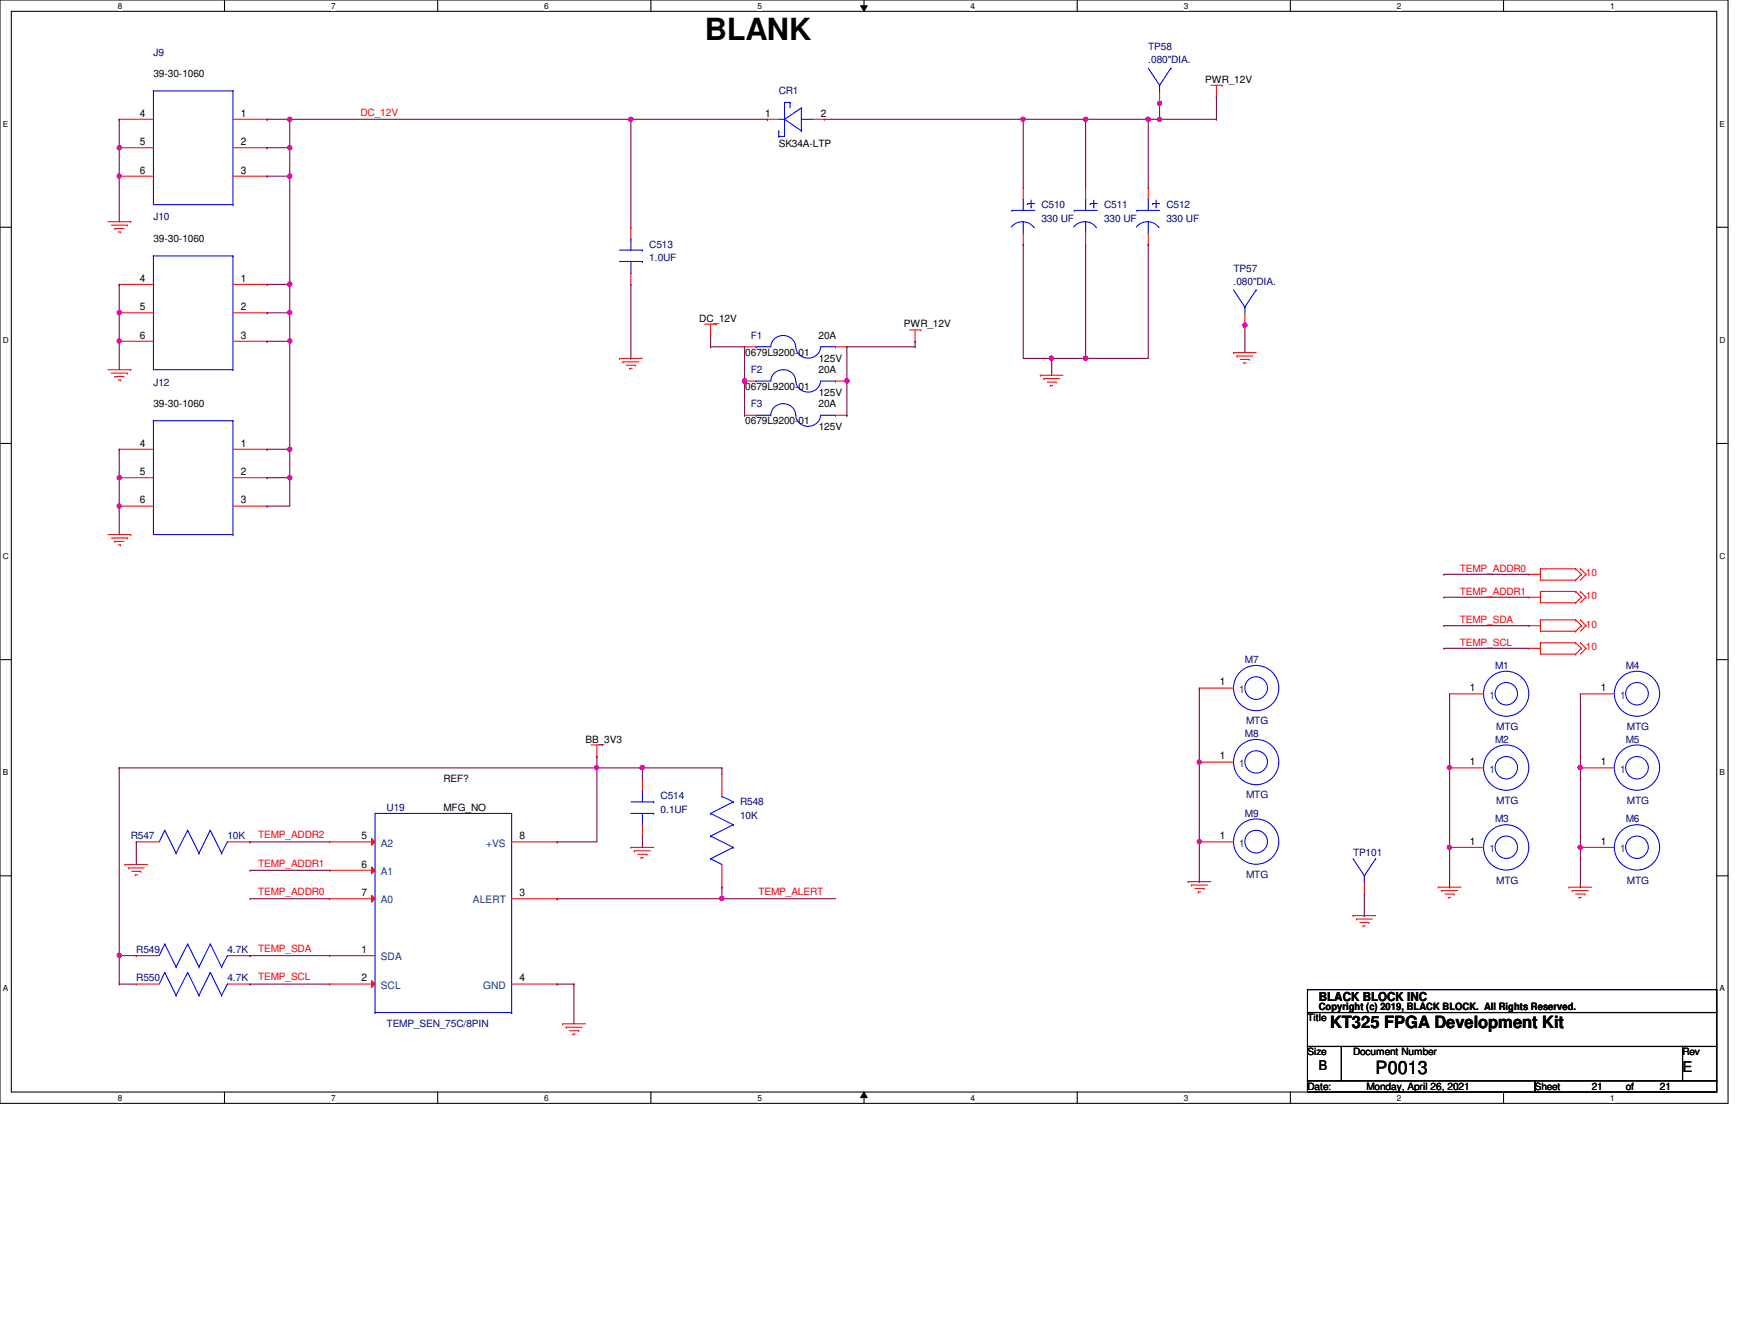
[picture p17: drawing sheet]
<svg xmlns="http://www.w3.org/2000/svg" width="279mm" height="216mm" viewBox="0 0 279 216" stroke-linecap="round" stroke-linejoin="round" font-family="sans-serif">
<defs><g id="words">
<text font-size="4.9" x="113.4" y="6.4">BLANK</text>
<text font-size="2.9" x="221.3" y="172.7">P0013</text>
<text font-size="2.7" x="214" y="165.3">KT325 FPGA Development Kit</text>
<text font-size="2.4" x="270.6" y="172.3">E</text>
<text font-size="2.2" x="212.1" y="172">B</text>
<text font-size="2" x="212.1" y="161">BLACK BLOCK INC</text>
<g font-size="1.7">
<text x="22.5" y="23.3">5</text>
<text x="22.5" y="18.8">4</text>
<text x="38.7" y="23.3">2</text>
<text x="38.7" y="18.8">1</text>
<text x="123.1" y="18.8">1</text>
<text x="132" y="18.8">2</text>
<text x="22.5" y="27.9">6</text>
<text x="38.7" y="27.9">3</text>
<text x="22.5" y="45.3">4</text>
<text x="38.7" y="45.3">1</text>
<text x="22.5" y="49.9">5</text>
<text x="38.7" y="49.9">2</text>
<text x="22.5" y="54.4">6</text>
<text x="38.7" y="54.4">3</text>
<text x="22.5" y="71.8">4</text>
<text x="38.7" y="71.8">1</text>
<text x="22.5" y="76.4">5</text>
<text x="38.7" y="76.4">2</text>
<text x="22.5" y="80.9">6</text>
<text x="38.7" y="80.9">3</text>
<text x="196.2" y="110.2">1</text>
<text x="236.4" y="111.1">1</text>
<text x="257.5" y="111.1">1</text>
<text x="196.2" y="122.1">1</text>
<text x="236.4" y="123">1</text>
<text x="257.5" y="123">1</text>
<text x="58.1" y="134.9">5</text>
<text x="83.6" y="134.9">8</text>
<text x="196.2" y="134.9">1</text>
<text x="236.4" y="135.8">1</text>
<text x="257.5" y="135.8">1</text>
<text x="58.1" y="139.5">6</text>
<text x="58.1" y="144.1">7</text>
<text x="83.6" y="144.1">3</text>
<text x="58.1" y="153.2">1</text>
<text x="58.1" y="157.8">2</text>
<text x="83.6" y="157.8">4</text>
</g>
<g font-size="1.7" fill="#004080">
<text x="199.3" y="111.4">1</text>
<text x="239.6" y="112.3">1</text>
<text x="260.6" y="112.3">1</text>
<text x="199.3" y="123.3">1</text>
<text x="239.6" y="124.2">1</text>
<text x="260.6" y="124.2">1</text>
<text x="61.3" y="136.1">A2</text>
<text x="78.2" y="136.1">+VS</text>
<text x="199.3" y="136.1">1</text>
<text x="239.6" y="137">1</text>
<text x="260.6" y="137">1</text>
<text x="61.3" y="140.7">A1</text>
<text x="61.3" y="145.2">A0</text>
<text x="76.1" y="145.2">ALERT</text>
<text x="61.3" y="154.4">SDA</text>
<text x="61.3" y="159">SCL</text>
<text x="77.7" y="159">GND</text>
</g>
<g font-size="1.6" fill="#000080">
<text x="24.7" y="8.9">J9</text>
<text x="184.7" y="8">TP58</text>
<text x="184.7" y="10.2">.080&quot;DIA.</text>
<text x="125.3" y="15.2">CR1</text>
<text x="24.7" y="35.4">J10</text>
<text x="167.5" y="33.4">C510</text>
<text x="167.5" y="35.6">330 UF</text>
<text x="177.6" y="33.4">C511</text>
<text x="177.6" y="35.6">330 UF</text>
<text x="187.6" y="33.4">C512</text>
<text x="187.6" y="35.6">330 UF</text>
<text x="104.4" y="39.8">C513</text>
<text x="104.4" y="42">1.0UF</text>
<text x="198.4" y="43.7">TP57</text>
<text x="198.4" y="45.9">.080&quot;DIA.</text>
<text x="120.8" y="54.5">F1</text>
<text x="120.8" y="59.9">F2</text>
<text x="24.7" y="62">J12</text>
<text x="120.8" y="65.4">F3</text>
<text x="200.2" y="106.6">M7</text>
<text x="240.5" y="107.5">M1</text>
<text x="261.5" y="107.5">M4</text>
<text x="200.2" y="118.5">M8</text>
<text x="200.4" y="116.5">MTG</text>
<text x="240.5" y="119.4">M2</text>
<text x="240.7" y="117.4">MTG</text>
<text x="261.5" y="119.4">M5</text>
<text x="261.7" y="117.4">MTG</text>
<text x="62.2" y="130.3">U19</text>
<text x="106.3" y="128.5">C514</text>
<text x="106.3" y="130.7">0.1UF</text>
<text x="119" y="129.5">R548</text>
<text x="119" y="131.7">10K</text>
<text x="200.2" y="131.3">M9</text>
<text x="200.4" y="128.4">MTG</text>
<text x="240.7" y="129.2">MTG</text>
<text x="261.7" y="129.2">MTG</text>
<text x="21" y="134.9">R547</text>
<text x="36.6" y="134.9">10K</text>
<text x="217.6" y="137.7">TP101</text>
<text x="240.5" y="132.2">M3</text>
<text x="261.5" y="132.2">M6</text>
<text x="200.4" y="141.1">MTG</text>
<text x="240.7" y="142.1">MTG</text>
<text x="261.7" y="142.1">MTG</text>
<text x="21.9" y="153.2">R549</text>
<text x="36.6" y="153.2">4.7K</text>
<text x="21.9" y="157.8">R550</text>
<text x="36.6" y="157.8">4.7K</text>
<text x="62.2" y="165.1">TEMP_SEN_75C/8PIN</text>
</g>
<g font-size="1.6">
<text x="24.7" y="12.4">39-30-1060</text>
<text x="193.8" y="13.3">PWR_12V</text>
<text x="125.3" y="23.6">SK34A-LTP</text>
<text x="24.7" y="38.9">39-30-1060</text>
<text x="112.5" y="51.7">DC_12V</text>
<text x="145.4" y="52.6">PWR_12V</text>
<text x="119.9" y="57.2">0679L9200-01</text>
<text x="131.7" y="54.5">20A</text>
<text x="131.7" y="59.9">20A</text>
<text x="131.7" y="58.1">125V</text>
<text x="24.7" y="65.4">39-30-1060</text>
<text x="119.9" y="62.7">0679L9200-01</text>
<text x="131.7" y="65.4">20A</text>
<text x="131.7" y="63.6">125V</text>
<text x="119.9" y="68.2">0679L9200-01</text>
<text x="131.7" y="69.1">125V</text>
<text x="94.2" y="119.4">BB_3V3</text>
<text x="71.3" y="125.8">REF?</text>
<text x="71.3" y="130.3">MFG_NO</text>
<text x="210.3" y="164.2">Title</text>
<text x="212.1" y="162.4">Copyright (c) 2019, BLACK BLOCK. All Rights Reserved.</text>
<text x="210.3" y="169.7">Size</text>
<text x="217.6" y="169.7">Document Number</text>
<text x="270.6" y="169.7">Rev</text>
<text x="210.3" y="175.2">Date:</text>
<text x="219.8" y="175.2">Monday, April 26, 2021</text>
<text x="246.9" y="175.2">Sheet</text>
<text x="256" y="175.2">21</text>
<text x="261.5" y="175.2">of</text>
<text x="267" y="175.2">21</text>
</g>
<g font-size="1.6" fill="#f00">
<text x="58" y="18.6">DC_12V</text>
<text x="234.8" y="95.6">TEMP_ADDR1</text>
<text x="234.8" y="91.9">TEMP_ADDR0</text>
<text x="255.1" y="92.7">10</text>
<text x="234.8" y="100.2">TEMP_SDA</text>
<text x="255.1" y="100.9">10</text>
<text x="255.1" y="96.4">10</text>
<text x="234.8" y="103.8">TEMP_SCL</text>
<text x="255.1" y="104.6">10</text>
<text x="41.5" y="134.7">TEMP_ADDR2</text>
<text x="41.5" y="143.9">TEMP_ADDR0</text>
<text x="41.5" y="139.3">TEMP_ADDR1</text>
<text x="122" y="143.9">TEMP_ALERT</text>
<text x="41.5" y="153">TEMP_SDA</text>
<text x="41.5" y="157.6">TEMP_SCL</text>
</g>
<g font-size="1.3">
<text x="19" y="1.4">8</text>
<text x="53.3" y="1.4">7</text>
<text x="87.5" y="1.4">6</text>
<text x="121.8" y="1.4">5</text>
<text x="156.1" y="1.4">4</text>
<text x="190.4" y="1.4">3</text>
<text x="224.7" y="1.4">2</text>
<text x="259" y="1.4">1</text>
<text x=".5" y="20.4">E</text>
<text x="276.6" y="20.4">E</text>
<text x=".5" y="55.1">D</text>
<text x="276.6" y="55.1">D</text>
<text x=".5" y="89.8">C</text>
<text x="276.6" y="89.8">C</text>
<text x=".5" y="124.6">B</text>
<text x="276.6" y="124.6">B</text>
<text x=".5" y="159.3">A</text>
<text x="276.6" y="159.3">A</text>
<text x="19" y="177">8</text>
<text x="53.3" y="177">7</text>
<text x="87.5" y="177">6</text>
<text x="121.8" y="177">5</text>
<text x="156.1" y="177">4</text>
<text x="190.4" y="177">3</text>
<text x="224.7" y="177">2</text>
<text x="259" y="177">1</text>
</g>
</g></defs>
<path d="M0 0h278v177.4h-278zM1.8 1.8h274.3v173.8h-274.3z" fill="none" stroke="#000" stroke-width=".17"/>
<g fill="#fff">
<path d="M19 .2h.7v1.5h-.7z"/>
<path d="M19 175.8h.7v1.4h-.7z"/>
</g>
<path d="M36.1 0v1.8M36.1 175.6v1.8" fill="none" stroke="#000" stroke-width=".17"/>
<g fill="#fff">
<path d="M53.3 .2h.7v1.5h-.7z"/>
<path d="M53.3 175.8h.7v1.4h-.7z"/>
</g>
<path d="M70.4 0v1.8M70.4 175.6v1.8" fill="none" stroke="#000" stroke-width=".17"/>
<g fill="#fff">
<path d="M87.5 .2h.8v1.5h-.8z"/>
<path d="M87.5 175.8h.8v1.4h-.8z"/>
</g>
<path d="M104.7 0v1.8M104.7 175.6v1.8" fill="none" stroke="#000" stroke-width=".17"/>
<g fill="#fff">
<path d="M121.8 .2h.8v1.5h-.8z"/>
<path d="M121.8 175.8h.8v1.4h-.8z"/>
</g>
<path d="M139 0v1.8M139 175.6v1.8" fill="none" stroke="#000" stroke-width=".17"/>
<path d="M138.4 .9h1.1l-.5 .9zM139 175.6l.5 .8h-1.1z" fill="#000"/>
<path d="M138.4 .9h1.1l-.5 .9zM139 175.6l.5 .8h-1.1z" fill="none" stroke="#000" stroke-width=".16"/>
<g fill="#fff">
<path d="M156.1 .2h.7v1.5h-.7z"/>
<path d="M156.1 175.8h.7v1.4h-.7z"/>
</g>
<path d="M173.3 0v1.8M173.3 175.6v1.8" fill="none" stroke="#000" stroke-width=".17"/>
<g fill="#fff">
<path d="M190.4 .2h.7v1.5h-.7z"/>
<path d="M190.4 175.8h.7v1.4h-.7z"/>
</g>
<path d="M207.6 0v1.8M207.6 175.6v1.8" fill="none" stroke="#000" stroke-width=".17"/>
<g fill="#fff">
<path d="M224.7 .2h.7v1.5h-.7z"/>
<path d="M224.7 175.8h.7v1.4h-.7z"/>
</g>
<path d="M241.9 0v1.8M241.9 175.6v1.8" fill="none" stroke="#000" stroke-width=".17"/>
<g fill="#fff">
<path d="M259 .2h.7v1.5h-.7z"/>
<path d="M259 175.8h.7v1.4h-.7z"/>
<path d="M.5 19.2h.8v1.5h-.8z"/>
<path d="M276.6 19.2h.9v1.5h-.9z"/>
<path d="M.5 53.9h.9v1.5h-.9z"/>
<path d="M276.6 53.9h.9v1.5h-.9z"/>
</g>
<path d="M0 36.5h1.8M276.1 36.5h1.9" fill="none" stroke="#000" stroke-width=".17"/>
<g fill="#fff">
<path d="M.5 88.6h.9v1.5h-.9z"/>
<path d="M276.6 88.6h.9v1.5h-.9z"/>
</g>
<path d="M0 71.3h1.8M276.1 71.3h1.9" fill="none" stroke="#000" stroke-width=".17"/>
<g fill="#fff">
<path d="M.5 123.4h.8v1.5h-.8z"/>
<path d="M276.6 123.4h.9v1.5h-.9z"/>
</g>
<path d="M0 106h1.8M276.1 106h1.9" fill="none" stroke="#000" stroke-width=".17"/>
<g fill="#fff">
<path d="M.5 158.2h.8v1.4h-.8z"/>
<path d="M276.6 158.2h.9v1.4h-.9z"/>
</g>
<path d="M0 140.8h1.8M210.3 159.1h65.8v3.7h-65.8zM276.1 140.8h1.9M210.3 162.8h65.8v5.4h-65.8zM210.3 168.2h5.5v5.5h-5.5zM210.3 173.7h36.6v1.9h-36.6zM215.8 168.2h54.8v5.5h-54.8zM246.9 173.7h29.2v1.9h-29.2zM270.6 168.2h5.5v5.5h-5.5z" fill="none" stroke="#000" stroke-width=".17"/>
<g fill="none" stroke="#f00" stroke-width=".17">
<path d="M19.2 19.2h.1M19.2 19.2h5.5M37.5 19.2h5.5M43 19.2h.1M123.4 19.2h.1M123.4 19.2h1.9M130.8 19.2h1.8M132.6 19.2h.1M186.5 16.6h.1M186.5 14.8v1.8M194.8 13.7h1.8M195.7 15.5h.1"/>
<path d="M195.7 13.7v1.8M196.6 13.7h.1M17.4 35.6h3.6M17.9 36.2h2.6M18.5 36.7h.1M18.5 36.7h1.4M19 37.3h.4M19.2 28.3h.1M19.2 23.7h.1M19.2 28.3h5.5M19.2 23.7h5.5M19.4 37.3h.1"/>
<path d="M20.5 36.2h.1M21 35.6h.1M37.5 28.3h5.5M37.5 23.7h5.5M43 28.3h.1M43 23.7h.1M101.5 36.6h.1M101.5 36.6v1.8M164.6 30.2h.1M164.6 39.3h.1M164.6 30.2v1.8M164.6 37.5v1.8"/>
<path d="M174.6 30.2h.1M174.6 39.3h.1M174.6 30.2v1.8M174.6 37.5v1.8M184.7 30.2h.1M184.7 39.3h.1M184.7 30.2v1.8M184.7 37.5v1.8M17.4 59.4h3.6M17.9 60h2.6M19.2 54.9h.1M19.2 50.3h.1"/>
<path d="M19.2 45.7h.1M19.2 54.9h5.5M19.2 50.3h5.5M19.2 45.7h5.5M20.5 60h.1M21 59.4h.1M37.5 54.9h5.5M37.5 50.3h5.5M37.5 45.7h5.5M43 54.9h.1M43 50.3h.1M43 45.7h.1"/>
<path d="M99.7 57.6h.1M99.7 57.6h3.6M100.2 58.2h.1M100.2 58.2h2.6M100.8 58.7h1.4M101.3 59.2h.1M101.3 59.2h.4M101.5 45.7h.1M101.5 43.9v1.8M102.2 58.7h.1M113.4 52.1h1.8M114.3 53.9h.1"/>
<path d="M114.3 52.1v1.8M115.2 52.1h.1M119.8 55.8h.1M119.8 55.8h1.8M134.4 55.8h1.8M136.2 55.8h.1M146.3 53h1.8M147.2 54.9h.1M147.2 53v1.9M148.1 53h.1M198.4 56.7h.1M198.4 56.7h3.7"/>
<path d="M199 57.2h.1M199 57.2h2.5M199.5 57.8h1.5M200.1 58.3h.1M200.1 58.3h.3M200.2 52.3h.1M200.2 50.5v1.8M201 57.8h.1M18.5 60.5h.1M18.5 60.5h1.4M19 61.1h.4M19.2 76.8h.1"/>
<path d="M19.2 72.2h.1M19.2 76.8h5.5M19.2 72.2h5.5M19.4 61.1h.1M37.5 76.8h5.5M37.5 72.2h5.5M43 76.8h.1M43 72.2h.1M119.8 61.3h.1M119.8 66.8h.1M119.8 61.3h1.8M119.8 66.8h1.8"/>
<path d="M134.4 61.3h1.8M134.4 66.8h1.8M136.2 61.3h.1M136.2 66.8h.1M167.3 60.3h.1M167.3 60.3h3.7M167.9 60.9h.1M167.9 60.9h2.5M168.4 61.4h1.5M169 62h.1M169 62h.3M169.9 61.4h.1"/>
<path d="M17.4 85.9h3.6M17.9 86.5h2.6M18.5 87h.1M18.5 87h1.4M19 87.6h.4M19.2 81.4h.1M19.2 81.4h5.5M19.4 87.6h.1M20.5 86.5h.1M21 85.9h.1M37.5 81.4h5.5M43 81.4h.1"/>
<path d="M246 96h.1M246 92.3h.1M246 96h1.8M246 92.3h1.8M247.8 99.7h.1M247.8 95.1h.1M247.8 91.4h.1M247.8 99.7h5.6M247.8 99.7v1.8h5.6M247.8 91.4v1.9h5.6M247.8 95.1v1.8h5.6M247.8 95.1h5.6"/>
<path d="M247.8 91.4h5.6M253.4 99.7h.1M253.4 95.1h.1M253.4 96.9h.1M253.4 91.4h.1M253.4 93.3h.1M253.4 99.7l1 .9M253.4 95.1l1 .9M253.4 91.4l1 .9M254.2 99.7h.1M254.2 95.1h.1M254.2 91.4h.1"/>
<path d="M254.2 99.7l.9 .9M254.2 95.1l.9 .9M254.2 91.4l.9 .9M254.4 96h.1M254.4 92.3h.1M254.4 96l-1 .9M254.4 92.3l-1 1M255.1 96h.1M255.1 92.3h.1M255.1 96l-.9 .9M255.1 92.3l-.9 1M95.1 119.8h1.8"/>
<path d="M96 119.8v1.8M96.9 119.8h.1M192.9 110.6h.1M192.9 110.6h5.5M233.2 111.5h.1M233.2 111.5h5.4M246 100.6h.1M246 104.2h.1M246 100.6h1.8M246 104.2h1.8M247.8 103.3h.1M247.8 103.3v1.9h5.6"/>
<path d="M247.8 103.3h5.6M253.4 101.5h.1M253.4 103.3h.1M253.4 105.2h.1M253.4 103.3l1 .9M254.2 103.3h.1M254.2 111.5h.1M254.2 103.3l.9 .9M254.2 111.5h5.5M254.4 100.6h.1M254.4 104.2h.1M254.4 100.6l-1 .9"/>
<path d="M254.4 104.2l-1 1M255.1 100.6h.1M255.1 104.2h.1M255.1 100.6l-.9 .9M255.1 104.2l-.9 1M20.1 139h.1M20.1 139h3.6M20.7 139.5h.1M20.7 139.5h2.5M96 121.6h.1M101.5 136.2h.1M101.5 136.2h3.7"/>
<path d="M102 136.8h.1M102 136.8h2.6M102.6 137.3h1.5M103.1 137.9h.1M103.1 137.9h.4M103.3 134.4h.1M103.3 125.3h.1M103.3 125.3v1.8M103.3 132.6v1.8M104.1 137.3h.1M116.1 124.3h.1M116.1 124.3v3.7"/>
<path d="M116.1 139v3.6M192.9 122.5h.1M192.9 135.3h.1M192.9 122.5h5.5M192.9 135.3h5.5M233.2 123.4h.1M233.2 136.2h.1M233.2 136.2h5.4M233.2 123.4h5.4M254.2 123.4h.1M254.2 136.2h.1M254.2 136.2h5.5"/>
<path d="M254.2 123.4h5.5M21.2 140.1h1.4M21.8 140.6h.1M21.8 140.6h.3M21.9 153.6h.1M21.9 158.2h.1M21.9 153.6h3.7M21.9 158.2h3.7M22.6 140.1h.1M36.6 153.6h3.6M36.6 158.2h3.6M40.2 153.6h.1"/>
<path d="M40.2 158.2h.1M116.1 142.6h.1M191.1 141.7h.1M191.1 141.7h3.7M191.6 142.3h.1M191.6 142.3h2.6M192.2 142.8h1.5M192.7 143.4h.1M192.7 143.4h.4M193.7 142.8h.1M217.6 147.2h.1M217.6 147.2h3.7"/>
<path d="M218.2 147.7h.1M218.2 147.7h2.5M218.7 148.3h1.5M219.2 148.8h.1M219.2 148.8h.4M219.5 143.7h.1M219.5 141.9v1.8M220.2 148.3h.1M231.4 142.6h.1M231.4 142.6h3.6M231.9 143.2h.1M231.9 143.2h2.5"/>
<path d="M232.5 143.7h1.4M233 144.3h.1M233 144.3h.3M233.9 143.7h.1M252.3 142.6h.1M252.3 142.6h3.7M252.9 143.2h.1M252.9 143.2h2.6M253.4 143.7h1.5M254 144.3h.1M254 144.3h.4M254.9 143.7h.1"/>
<path d="M90.5 164.6h.1M90.5 164.6h3.7M91.1 165.1h.1M91.1 165.1h2.5M91.6 165.7h1.5M92.2 166.2h.1M92.2 166.2h.3M93.1 165.7h.1"/>
</g>
<g fill="none" stroke="#00f" stroke-width=".17">
<path d="M24.7 14.6h.1M24.7 14.6v18.3h12.8M24.7 14.6h12.8M37.5 14.6h.1M37.5 14.6v18.3M125.3 19.2h.9M126.2 16.5h.1M126.2 19.2h.1M126.2 16.5v5.4h-.9M126.2 19.2l2.7 1.8M126.2 16.5h.9M127.1 16.5h.1"/>
<path d="M127.1 16.5v.9M128.9 17.4h.1M128.9 19.2h.1M128.9 17.4l-2.7 1.8M128.9 17.4v3.6M128.9 19.2h1.9M184.7 11l1.8 2.7M186.5 13.7h.1M186.5 13.7v1.1M188.3 11h.1M188.3 11l-1.8 2.7M37.5 32.9h.1"/>
<path d="M101.5 38.4h.1M101.5 38.4v1.8M125.3 21h.1M125.3 21.9h.1M125.3 21v.9M128.9 21h.1M162.7 36.5a2.28 2.28 0 0 1 3.6 .1M162.8 33.8h.1M162.8 33.8h3.6M164.6 32h.1M164.6 37.5h.1M164.6 32v1.8"/>
<path d="M164.6 35.6v1.9M165.3 32.7h.1M165.3 32.7h1.1M165.9 33.3h.1M165.9 32.2v1.1M172.7 36.5a2.28 2.28 0 0 1 3.7 .1M172.8 33.8h.1M172.8 33.8h3.7M174.6 32h.1M174.6 37.5h.1M174.6 32v1.8M174.6 35.6v1.9"/>
<path d="M175.4 32.7h.1M175.4 32.7h1.1M175.9 33.3h.1M175.9 32.2v1.1M182.8 36.5a2.28 2.28 0 0 1 3.6 .1M182.9 33.8h.1M182.9 33.8h3.6M184.7 32h.1M184.7 37.5h.1M184.7 32v1.8M184.7 35.6v1.9M185.4 32.7h.1"/>
<path d="M185.4 32.7h1.1M186 33.3h.1M186 32.2v1.1M24.7 41.1h.1M24.7 41.1v18.3h12.8M24.7 41.1h12.8M37.5 41.1h.1M37.5 59.4h.1M37.5 41.1v18.3M99.7 42h3.6M99.7 40.2h3.6M101.5 43.9h.1"/>
<path d="M101.5 42v1.9M103.3 42h.1M103.3 40.2h.1M121.6 55.8h.1M121.6 55.8h2.4a2 2 0 0 1 2-1.9 2 2 0 0 1 2 1.9M128 55.8a2 2 0 0 0 2 1.8 2 2 0 0 0 2-1.8M132 55.8h2.4M134.4 55.8h.1M198.4 46.6l1.8 2.8M200.2 49.4h.1M200.2 49.4v1.1M202.1 46.6h.1"/>
<path d="M202.1 46.6l-1.9 2.8M24.7 67.6h.1M24.7 67.6v18.3h12.8M24.7 67.6h12.8M37.5 67.6h.1M37.5 67.6v18.3M121.6 61.3h.1M121.6 61.3h2.4a2 2 0 0 1 2-1.9 2 2 0 0 1 2 1.9M121.6 66.8h.1M121.6 66.8h2.4a1.99 1.99 0 0 1 2-1.9 1.99 1.99 0 0 1 2 1.9M128 61.3a2 2 0 0 0 2 1.7 2 2 0 0 0 2-1.7M128 66.8a2 2 0 0 0 2 1.7 2 2 0 0 0 2-1.7"/>
<path d="M132 61.3h2.4M132 66.8h2.4M134.4 61.3h.1M134.4 66.8h.1M37.5 85.9h.1M82.3 130.8h.1M82.3 130.8h-22v32M82.3 130.8v32M101.5 130.8h3.7M101.5 128.9h3.7M103.3 127.1h.1M103.3 132.6h.1"/>
<path d="M103.3 127.1v1.8M103.3 130.8v1.8M105.2 130.8h.1M105.2 128.9h.1M114.3 138h.1M114.3 130.8h.1M114.3 134.4h.1M114.3 138l1.8 1M114.3 130.8l3.6 1.8M114.3 134.4l3.6 1.8M116.1 128h.1M116.1 128l1.8 .9"/>
<path d="M117.9 128.9h.1M117.9 132.6h.1M117.9 136.2h.1M117.9 128.9l-3.6 1.9M117.9 132.6l-3.6 1.8M117.9 136.2l-3.6 1.8M217.6 138l1.9 2.8M221.3 138h.1M221.3 138l-1.8 2.8M26.5 151.8h.1M26.5 156.3h.1M26.5 151.8l-.9 1.8"/>
<path d="M26.5 151.8l1.8 3.6M26.5 156.3l-.9 1.9M26.5 156.3l1.8 3.7M28.3 155.4h.1M30.2 151.8h.1M30.2 156.3h.1M30.2 151.8l1.8 3.6M30.2 151.8l-1.9 3.6M30.2 156.3l1.8 3.7M30.2 156.3l-1.9 3.7M32 155.4h.1M33.8 151.8h.1"/>
<path d="M33.8 156.3h.1M33.8 151.8l1.8 3.6M33.8 151.8l-1.8 3.6M33.8 156.3l1.8 3.7M33.8 156.3l-1.8 3.7M35.6 155.4h.1M36.6 153.6h.1M36.6 158.2h.1M36.6 153.6l-1 1.8M36.6 158.2l-1 1.8M219.5 140.8h.1M219.5 140.8v1.1"/>
<path d="M28.3 160h.1M32 160h.1M35.6 160h.1M60.3 162.8h.1M60.3 162.8h22M82.3 162.8h.1"/>
<circle cx="202.1" cy="110.6" r="3.6"/>
<circle cx="202.1" cy="110.6" r="1.82"/>
<circle cx="242.3" cy="111.5" r="3.6"/>
<circle cx="242.3" cy="111.5" r="1.8"/>
<circle cx="263.3" cy="111.5" r="3.6"/>
<circle cx="263.3" cy="111.5" r="1.81"/>
<circle cx="202.1" cy="135.3" r="3.6"/>
<circle cx="202.1" cy="122.5" r="3.6"/>
<circle cx="202.1" cy="135.3" r="1.82"/>
<circle cx="202.1" cy="122.5" r="1.81"/>
<circle cx="242.3" cy="136.2" r="3.6"/>
<circle cx="242.3" cy="123.4" r="3.6"/>
<circle cx="242.3" cy="136.2" r="1.8"/>
<circle cx="242.3" cy="123.4" r="1.8"/>
<circle cx="263.3" cy="123.4" r="3.6"/>
<circle cx="263.3" cy="136.2" r="3.6"/>
<circle cx="263.3" cy="136.2" r="1.81"/>
<circle cx="263.3" cy="123.4" r="1.81"/>
</g>
<path d="M59.8 134.8l.5 .5-.5 .6z" fill="#f00"/>
<path d="M53 135.3h.1M53 135.3h7.3M59.8 134.8l.5 .5-.5 .6z" fill="none" stroke="#f00" stroke-width=".17"/>
<path d="M59.8 139.4l.5 .5-.5 .6z" fill="#f00"/>
<path d="M53 139.9h.1M53 139.9h7.3M59.8 139.4l.5 .5-.5 .6z" fill="none" stroke="#f00" stroke-width=".17"/>
<path d="M59.8 143.9l.5 .6-.5 .5z" fill="#f00"/>
<path d="M53 144.5h.1M53 153.6h.1M53 144.5h7.3M53 153.6h7.3M59.8 143.9l.5 .6-.5 .5z" fill="none" stroke="#f00" stroke-width=".17"/>
<path d="M59.8 157.6l.5 .6-.5 .5z" fill="#f00"/>
<g fill="none" stroke="#f00" stroke-width=".17">
<path d="M21.9 135.3h.1M21.9 135.3h3.7M36.6 135.3h3.6M40.2 135.3h.1M82.3 135.3h7.3M89.6 135.3h.1M53 158.2h.1M53 158.2h7.3M59.8 157.6l.5 .6-.5 .5zM82.3 158.2h7.3M82.3 144.5h7.3M89.6 144.5h.1"/>
<path d="M89.6 158.2h.1"/>
</g>
<g fill="none" stroke="#00f" stroke-width=".17">
<path d="M26.5 133.5h.1M26.5 133.5l-.9 1.8M26.5 133.5l1.8 3.7M28.3 137.2h.1M30.2 133.5h.1M30.2 133.5l1.8 3.7M30.2 133.5l-1.9 3.7M32 137.2h.1M33.8 133.5h.1M33.8 133.5l1.8 3.7M33.8 133.5l-1.8 3.7M35.6 137.2h.1"/>
<path d="M36.6 135.3h.1M36.6 135.3l-1 1.9"/>
</g>
<path d="M19.2 19.2h.1M19.2 19.2v4.5M46.6 23.7h.1M46.6 23.7v4.6" fill="none" stroke="#800040" stroke-width=".17"/>
<circle cx="46.6" cy="28.3" r=".34" fill="#f0f"/>
<circle cx="46.6" cy="28.3" r=".34" fill="none" stroke="#f0f" stroke-width=".17"/>
<circle cx="46.6" cy="23.7" r=".34" fill="#f0f"/>
<circle cx="46.6" cy="23.7" r=".34" fill="none" stroke="#f0f" stroke-width=".17"/>
<path d="M132.6 19.2h32M164.6 19.2h.1" fill="none" stroke="#800040" stroke-width=".17"/>
<circle cx="164.5" cy="19.2" r=".34" fill="#f0f"/>
<circle cx="164.5" cy="19.2" r=".34" fill="none" stroke="#f0f" stroke-width=".17"/>
<path d="M46.6 19.2h54.9M101.5 19.2h.1" fill="none" stroke="#800040" stroke-width=".17"/>
<circle cx="46.6" cy="19.2" r=".34" fill="#f0f"/>
<circle cx="46.6" cy="19.2" r=".34" fill="none" stroke="#f0f" stroke-width=".17"/>
<circle cx="101.5" cy="19.2" r=".34" fill="#f0f"/>
<circle cx="101.5" cy="19.2" r=".34" fill="none" stroke="#f0f" stroke-width=".17"/>
<path d="M164.6 19.2h.1M164.6 19.2v11M164.6 19.2h10M184.7 19.2h.1M184.7 19.2v11M195.7 15.5h.1M195.7 15.5v3.7" fill="none" stroke="#800040" stroke-width=".17"/>
<circle cx="184.7" cy="19.2" r=".36" fill="#f0f"/>
<circle cx="184.7" cy="19.2" r=".36" fill="none" stroke="#f0f" stroke-width=".17"/>
<path d="M184.7 19.2h1.8M186.5 19.2h.1" fill="none" stroke="#800040" stroke-width=".17"/>
<circle cx="186.5" cy="19.2" r=".34" fill="#f0f"/>
<circle cx="186.5" cy="19.2" r=".34" fill="none" stroke="#f0f" stroke-width=".17"/>
<path d="M174.6 19.2h.1M174.6 19.2v11M174.6 57.6h.1M174.6 57.6h10.1" fill="none" stroke="#800040" stroke-width=".17"/>
<circle cx="174.6" cy="19.2" r=".34" fill="#f0f"/>
<circle cx="174.6" cy="19.2" r=".34" fill="none" stroke="#f0f" stroke-width=".17"/>
<path d="M174.6 19.2h.1M174.6 19.2h10.1M164.6 57.6h4.6M169.2 57.6h.1" fill="none" stroke="#800040" stroke-width=".17"/>
<circle cx="169.1" cy="57.6" r=".34" fill="#f0f"/>
<circle cx="169.1" cy="57.6" r=".34" fill="none" stroke="#f0f" stroke-width=".17"/>
<g fill="none" stroke="#800040" stroke-width=".17">
<path d="M43 19.2h.1M43 19.2h3.6M46.6 19.2h.1M46.6 19.2v4.5h-3.6M101.5 19.2h.1M101.5 19.2h21.9M101.5 19.2v17.4M123.4 19.2h.1M43 23.7h.1M43 28.3h.1M43 28.3h3.6M164.6 39.3h.1"/>
<path d="M164.6 39.3v18.3M174.6 39.3h.1M174.6 39.3v18.3M169.2 57.6h.1M169.2 57.6v2.7"/>
</g>
<circle cx="174.6" cy="57.6" r=".34" fill="#f0f"/>
<circle cx="174.6" cy="57.6" r=".34" fill="none" stroke="#f0f" stroke-width=".17"/>
<path d="M46.6 28.3h.1M46.6 28.3v22M184.7 39.3h.1M184.7 39.3v18.3M43 54.9h.1M43 54.9h3.6M46.6 45.7h.1M101.5 57.6h.1M101.5 45.7v11.9" fill="none" stroke="#800040" stroke-width=".17"/>
<circle cx="46.6" cy="50.2" r=".34" fill="#f0f"/>
<circle cx="46.6" cy="50.2" r=".34" fill="none" stroke="#f0f" stroke-width=".17"/>
<circle cx="46.6" cy="45.7" r=".34" fill="#f0f"/>
<circle cx="46.6" cy="45.7" r=".34" fill="none" stroke="#f0f" stroke-width=".17"/>
<path d="M19.2 45.7h.1M19.2 45.7v4.6M43 45.7h.1M43 50.3h.1M43 45.7h3.6M43 50.3h3.6M46.6 50.3h.1M46.6 50.3v4.6" fill="none" stroke="#800040" stroke-width=".17"/>
<circle cx="19.2" cy="50.2" r=".34" fill="#f0f"/>
<circle cx="19.2" cy="50.2" r=".34" fill="none" stroke="#f0f" stroke-width=".17"/>
<path d="M19.2 50.3h.1M19.2 50.3v4.6" fill="none" stroke="#800040" stroke-width=".17"/>
<circle cx="19.2" cy="54.8" r=".34" fill="#f0f"/>
<circle cx="19.2" cy="54.8" r=".34" fill="none" stroke="#f0f" stroke-width=".17"/>
<path d="M19.2 23.7h.1M19.2 23.7v4.6M19.2 54.9h.1M19.2 54.9v4.5" fill="none" stroke="#800040" stroke-width=".17"/>
<circle cx="19.2" cy="28.3" r=".34" fill="#f0f"/>
<circle cx="19.2" cy="28.3" r=".34" fill="none" stroke="#f0f" stroke-width=".17"/>
<circle cx="19.2" cy="23.7" r=".34" fill="#f0f"/>
<circle cx="19.2" cy="23.7" r=".34" fill="none" stroke="#f0f" stroke-width=".17"/>
<path d="M19.2 28.3h.1M19.2 28.3v7.3M89.6 144.5h.1M89.6 144.5h26.5" fill="none" stroke="#800040" stroke-width=".17"/>
<circle cx="116.1" cy="144.4" r=".36" fill="#f0f"/>
<circle cx="116.1" cy="144.4" r=".36" fill="none" stroke="#f0f" stroke-width=".17"/>
<path d="M19.2 123.4h.1M19.2 123.4v30.2M40.2 135.3h.1M40.2 135.3h12.8M89.6 135.3h.1M89.6 135.3h6.4M96 121.6h.1M96 121.6v1.8" fill="none" stroke="#800040" stroke-width=".17"/>
<circle cx="19.2" cy="153.6" r=".34" fill="#f0f"/>
<circle cx="19.2" cy="153.6" r=".34" fill="none" stroke="#f0f" stroke-width=".17"/>
<path d="M19.2 123.4h.1M19.2 123.4h76.8M96 123.4h.1M96 123.4v11.9" fill="none" stroke="#800040" stroke-width=".17"/>
<circle cx="96" cy="123.4" r=".34" fill="#f0f"/>
<circle cx="96" cy="123.4" r=".34" fill="none" stroke="#f0f" stroke-width=".17"/>
<g fill="none" stroke="#800040" stroke-width=".17">
<path d="M40.2 139.9h.1M40.2 139.9h12.8M96 123.4h.1M96 123.4h20.1M103.3 123.4h.1M103.3 134.4h.1M103.3 123.4v1.9M103.3 134.4v1.8M40.2 144.5h.1M40.2 153.6h.1M40.2 158.2h.1M40.2 144.5h12.8"/>
<path d="M40.2 153.6h12.8M40.2 158.2h12.8M89.6 158.2h.1M89.6 158.2h2.7M92.3 158.2h.1M92.3 158.2v6.4M116.1 142.6h.1M116.1 144.5h.1M116.1 144.5h18.3M116.1 142.6v1.9"/>
</g>
<circle cx="103.3" cy="123.4" r=".34" fill="#f0f"/>
<circle cx="103.3" cy="123.4" r=".34" fill="none" stroke="#f0f" stroke-width=".17"/>
<g fill="none" stroke="#800040" stroke-width=".17">
<path d="M232.2 96h.1M232.2 92.3h.1M232.2 96h13.8M232.2 92.3h13.8M232.2 100.6h.1M232.2 104.2h.1M232.2 100.6h13.8M232.2 104.2h13.8M233.2 111.5v24.7M21.9 135.3h.1M21.9 135.3v3.7M116.1 123.4h.1"/>
<path d="M116.1 123.4v.9M233.2 123.4h.1M233.2 136.2h.1M19.2 153.6h.1M19.2 158.2h.1M19.2 153.6h2.7M19.2 153.6v4.6M19.2 158.2h2.7"/>
</g>
<circle cx="233.1" cy="123.4" r=".34" fill="#f0f"/>
<circle cx="233.1" cy="123.4" r=".34" fill="none" stroke="#f0f" stroke-width=".17"/>
<circle cx="233.1" cy="136.2" r=".34" fill="#f0f"/>
<circle cx="233.1" cy="136.2" r=".34" fill="none" stroke="#f0f" stroke-width=".17"/>
<path d="M254.2 111.5v24.7M233.2 136.2v6.4M254.2 123.4h.1M254.2 136.2h.1M233.2 142.6h.1" fill="none" stroke="#800040" stroke-width=".17"/>
<circle cx="254.2" cy="123.4" r=".34" fill="#f0f"/>
<circle cx="254.2" cy="123.4" r=".34" fill="none" stroke="#f0f" stroke-width=".17"/>
<circle cx="254.2" cy="136.2" r=".34" fill="#f0f"/>
<circle cx="254.2" cy="136.2" r=".34" fill="none" stroke="#f0f" stroke-width=".17"/>
<path d="M186.5 16.6h.1M186.5 19.2h.1M186.5 16.5v2.7M254.2 136.2v6.4M254.2 142.6h.1" fill="none" stroke="#800040" stroke-width=".17"/>
<circle cx="186.5" cy="16.6" r=".35" fill="#f0f"/>
<circle cx="186.5" cy="16.6" r=".35" fill="none" stroke="#f0f" stroke-width=".17"/>
<path d="M186.5 19.2h9.2M195.7 19.2h.1M200.2 52.1h.1M200.2 52.1v.2" fill="none" stroke="#800040" stroke-width=".17"/>
<circle cx="200.2" cy="52.3" r=".34" fill="#f0f"/>
<circle cx="200.2" cy="52.3" r=".34" fill="none" stroke="#f0f" stroke-width=".17"/>
<path d="M200.2 52.3h.1M200.2 52.3v4.4M192.9 110.6v24.7M192.9 122.5h.1M192.9 135.3h.1M219.5 147.2h.1M219.5 143.7v3.5" fill="none" stroke="#800040" stroke-width=".17"/>
<circle cx="192.9" cy="122.5" r=".34" fill="#f0f"/>
<circle cx="192.9" cy="122.5" r=".34" fill="none" stroke="#f0f" stroke-width=".17"/>
<circle cx="192.9" cy="135.3" r=".34" fill="#f0f"/>
<circle cx="192.9" cy="135.3" r=".34" fill="none" stroke="#f0f" stroke-width=".17"/>
<path d="M114.3 53.9h.1M114.3 55.8h.1M114.3 53.9v1.9M114.3 55.8h5.5v5.5M147.2 55.8h.1M147.2 55.8h-11v5.5M119.8 61.3h.1M136.2 61.3h.1M192.9 135.3v6.4M192.9 141.7h.1" fill="none" stroke="#800040" stroke-width=".17"/>
<circle cx="136.2" cy="61.2" r=".35" fill="#f0f"/>
<circle cx="136.2" cy="61.2" r=".35" fill="none" stroke="#f0f" stroke-width=".17"/>
<path d="M147.2 54.9h.1M147.2 54.9v.9M119.8 66.8h.1M119.8 61.3v5.5" fill="none" stroke="#800040" stroke-width=".17"/>
<circle cx="119.7" cy="61.2" r=".35" fill="#f0f"/>
<circle cx="119.7" cy="61.2" r=".35" fill="none" stroke="#f0f" stroke-width=".17"/>
<path d="M46.6 54.9h.1M46.6 54.9v17.3M136.2 66.8h.1M136.2 61.3v5.5" fill="none" stroke="#800040" stroke-width=".17"/>
<circle cx="46.6" cy="72.2" r=".34" fill="#f0f"/>
<circle cx="46.6" cy="72.2" r=".34" fill="none" stroke="#f0f" stroke-width=".17"/>
<circle cx="46.6" cy="54.8" r=".34" fill="#f0f"/>
<circle cx="46.6" cy="54.8" r=".34" fill="none" stroke="#f0f" stroke-width=".17"/>
<path d="M19.2 72.2h.1M19.2 76.8h.1M19.2 72.2v9.2M43 72.2h.1M43 72.2h3.6M46.6 72.2h.1M46.6 72.2v4.6" fill="none" stroke="#800040" stroke-width=".17"/>
<circle cx="19.2" cy="81.4" r=".34" fill="#f0f"/>
<circle cx="19.2" cy="81.4" r=".34" fill="none" stroke="#f0f" stroke-width=".17"/>
<circle cx="19.2" cy="76.8" r=".34" fill="#f0f"/>
<circle cx="19.2" cy="76.8" r=".34" fill="none" stroke="#f0f" stroke-width=".17"/>
<path d="M43 76.8h.1M43 76.8h3.6M46.6 76.8h.1M46.6 76.8v4.6" fill="none" stroke="#800040" stroke-width=".17"/>
<circle cx="46.6" cy="76.8" r=".34" fill="#f0f"/>
<circle cx="46.6" cy="76.8" r=".34" fill="none" stroke="#f0f" stroke-width=".17"/>
<path d="M169.2 57.6h5.4M174.6 57.6h.1M19.2 81.4h.1M19.2 81.4v4.5M43 81.4h.1M43 81.4h3.6" fill="none" stroke="#800040" stroke-width=".17"/>
<circle cx="46.6" cy="28.3" r=".34" fill="#f0f"/>
<circle cx="46.6" cy="28.3" r=".34" fill="none" stroke="#f0f" stroke-width=".17"/>
<circle cx="46.6" cy="23.7" r=".34" fill="#f0f"/>
<circle cx="46.6" cy="23.7" r=".34" fill="none" stroke="#f0f" stroke-width=".17"/>
<circle cx="164.5" cy="19.2" r=".34" fill="#f0f"/>
<circle cx="164.5" cy="19.2" r=".34" fill="none" stroke="#f0f" stroke-width=".17"/>
<circle cx="46.6" cy="19.2" r=".34" fill="#f0f"/>
<circle cx="46.6" cy="19.2" r=".34" fill="none" stroke="#f0f" stroke-width=".17"/>
<circle cx="101.5" cy="19.2" r=".34" fill="#f0f"/>
<circle cx="101.5" cy="19.2" r=".34" fill="none" stroke="#f0f" stroke-width=".17"/>
<circle cx="184.7" cy="19.2" r=".36" fill="#f0f"/>
<circle cx="184.7" cy="19.2" r=".36" fill="none" stroke="#f0f" stroke-width=".17"/>
<circle cx="186.5" cy="19.2" r=".34" fill="#f0f"/>
<circle cx="186.5" cy="19.2" r=".34" fill="none" stroke="#f0f" stroke-width=".17"/>
<circle cx="174.6" cy="19.2" r=".34" fill="#f0f"/>
<circle cx="174.6" cy="19.2" r=".34" fill="none" stroke="#f0f" stroke-width=".17"/>
<circle cx="169.1" cy="57.6" r=".34" fill="#f0f"/>
<circle cx="169.1" cy="57.6" r=".34" fill="none" stroke="#f0f" stroke-width=".17"/>
<circle cx="174.6" cy="57.6" r=".34" fill="#f0f"/>
<circle cx="174.6" cy="57.6" r=".34" fill="none" stroke="#f0f" stroke-width=".17"/>
<circle cx="46.6" cy="50.2" r=".34" fill="#f0f"/>
<circle cx="46.6" cy="50.2" r=".34" fill="none" stroke="#f0f" stroke-width=".17"/>
<circle cx="46.6" cy="45.7" r=".34" fill="#f0f"/>
<circle cx="46.6" cy="45.7" r=".34" fill="none" stroke="#f0f" stroke-width=".17"/>
<circle cx="19.2" cy="50.2" r=".34" fill="#f0f"/>
<circle cx="19.2" cy="50.2" r=".34" fill="none" stroke="#f0f" stroke-width=".17"/>
<circle cx="19.2" cy="54.8" r=".34" fill="#f0f"/>
<circle cx="19.2" cy="54.8" r=".34" fill="none" stroke="#f0f" stroke-width=".17"/>
<circle cx="19.2" cy="28.3" r=".34" fill="#f0f"/>
<circle cx="19.2" cy="28.3" r=".34" fill="none" stroke="#f0f" stroke-width=".17"/>
<circle cx="19.2" cy="23.7" r=".34" fill="#f0f"/>
<circle cx="19.2" cy="23.7" r=".34" fill="none" stroke="#f0f" stroke-width=".17"/>
<circle cx="116.1" cy="144.4" r=".36" fill="#f0f"/>
<circle cx="116.1" cy="144.4" r=".36" fill="none" stroke="#f0f" stroke-width=".17"/>
<circle cx="19.2" cy="153.6" r=".34" fill="#f0f"/>
<circle cx="19.2" cy="153.6" r=".34" fill="none" stroke="#f0f" stroke-width=".17"/>
<circle cx="96" cy="123.4" r=".34" fill="#f0f"/>
<circle cx="96" cy="123.4" r=".34" fill="none" stroke="#f0f" stroke-width=".17"/>
<circle cx="103.3" cy="123.4" r=".34" fill="#f0f"/>
<circle cx="103.3" cy="123.4" r=".34" fill="none" stroke="#f0f" stroke-width=".17"/>
<circle cx="233.1" cy="123.4" r=".34" fill="#f0f"/>
<circle cx="233.1" cy="123.4" r=".34" fill="none" stroke="#f0f" stroke-width=".17"/>
<circle cx="233.1" cy="136.2" r=".34" fill="#f0f"/>
<circle cx="233.1" cy="136.2" r=".34" fill="none" stroke="#f0f" stroke-width=".17"/>
<circle cx="254.2" cy="123.4" r=".34" fill="#f0f"/>
<circle cx="254.2" cy="123.4" r=".34" fill="none" stroke="#f0f" stroke-width=".17"/>
<circle cx="254.2" cy="136.2" r=".34" fill="#f0f"/>
<circle cx="254.2" cy="136.2" r=".34" fill="none" stroke="#f0f" stroke-width=".17"/>
<circle cx="186.5" cy="16.6" r=".35" fill="#f0f"/>
<circle cx="186.5" cy="16.6" r=".35" fill="none" stroke="#f0f" stroke-width=".17"/>
<circle cx="200.2" cy="52.3" r=".34" fill="#f0f"/>
<circle cx="200.2" cy="52.3" r=".34" fill="none" stroke="#f0f" stroke-width=".17"/>
<circle cx="192.9" cy="122.5" r=".34" fill="#f0f"/>
<circle cx="192.9" cy="122.5" r=".34" fill="none" stroke="#f0f" stroke-width=".17"/>
<circle cx="192.9" cy="135.3" r=".34" fill="#f0f"/>
<circle cx="192.9" cy="135.3" r=".34" fill="none" stroke="#f0f" stroke-width=".17"/>
<circle cx="136.2" cy="61.2" r=".35" fill="#f0f"/>
<circle cx="136.2" cy="61.2" r=".35" fill="none" stroke="#f0f" stroke-width=".17"/>
<circle cx="119.7" cy="61.2" r=".35" fill="#f0f"/>
<circle cx="119.7" cy="61.2" r=".35" fill="none" stroke="#f0f" stroke-width=".17"/>
<circle cx="46.6" cy="72.2" r=".34" fill="#f0f"/>
<circle cx="46.6" cy="72.2" r=".34" fill="none" stroke="#f0f" stroke-width=".17"/>
<circle cx="46.6" cy="54.8" r=".34" fill="#f0f"/>
<circle cx="46.6" cy="54.8" r=".34" fill="none" stroke="#f0f" stroke-width=".17"/>
<circle cx="19.2" cy="81.4" r=".34" fill="#f0f"/>
<circle cx="19.2" cy="81.4" r=".34" fill="none" stroke="#f0f" stroke-width=".17"/>
<circle cx="19.2" cy="76.8" r=".34" fill="#f0f"/>
<circle cx="19.2" cy="76.8" r=".34" fill="none" stroke="#f0f" stroke-width=".17"/>
<circle cx="46.6" cy="76.8" r=".34" fill="#f0f"/>
<circle cx="46.6" cy="76.8" r=".34" fill="none" stroke="#f0f" stroke-width=".17"/>
<use href="#words"/>
</svg>
